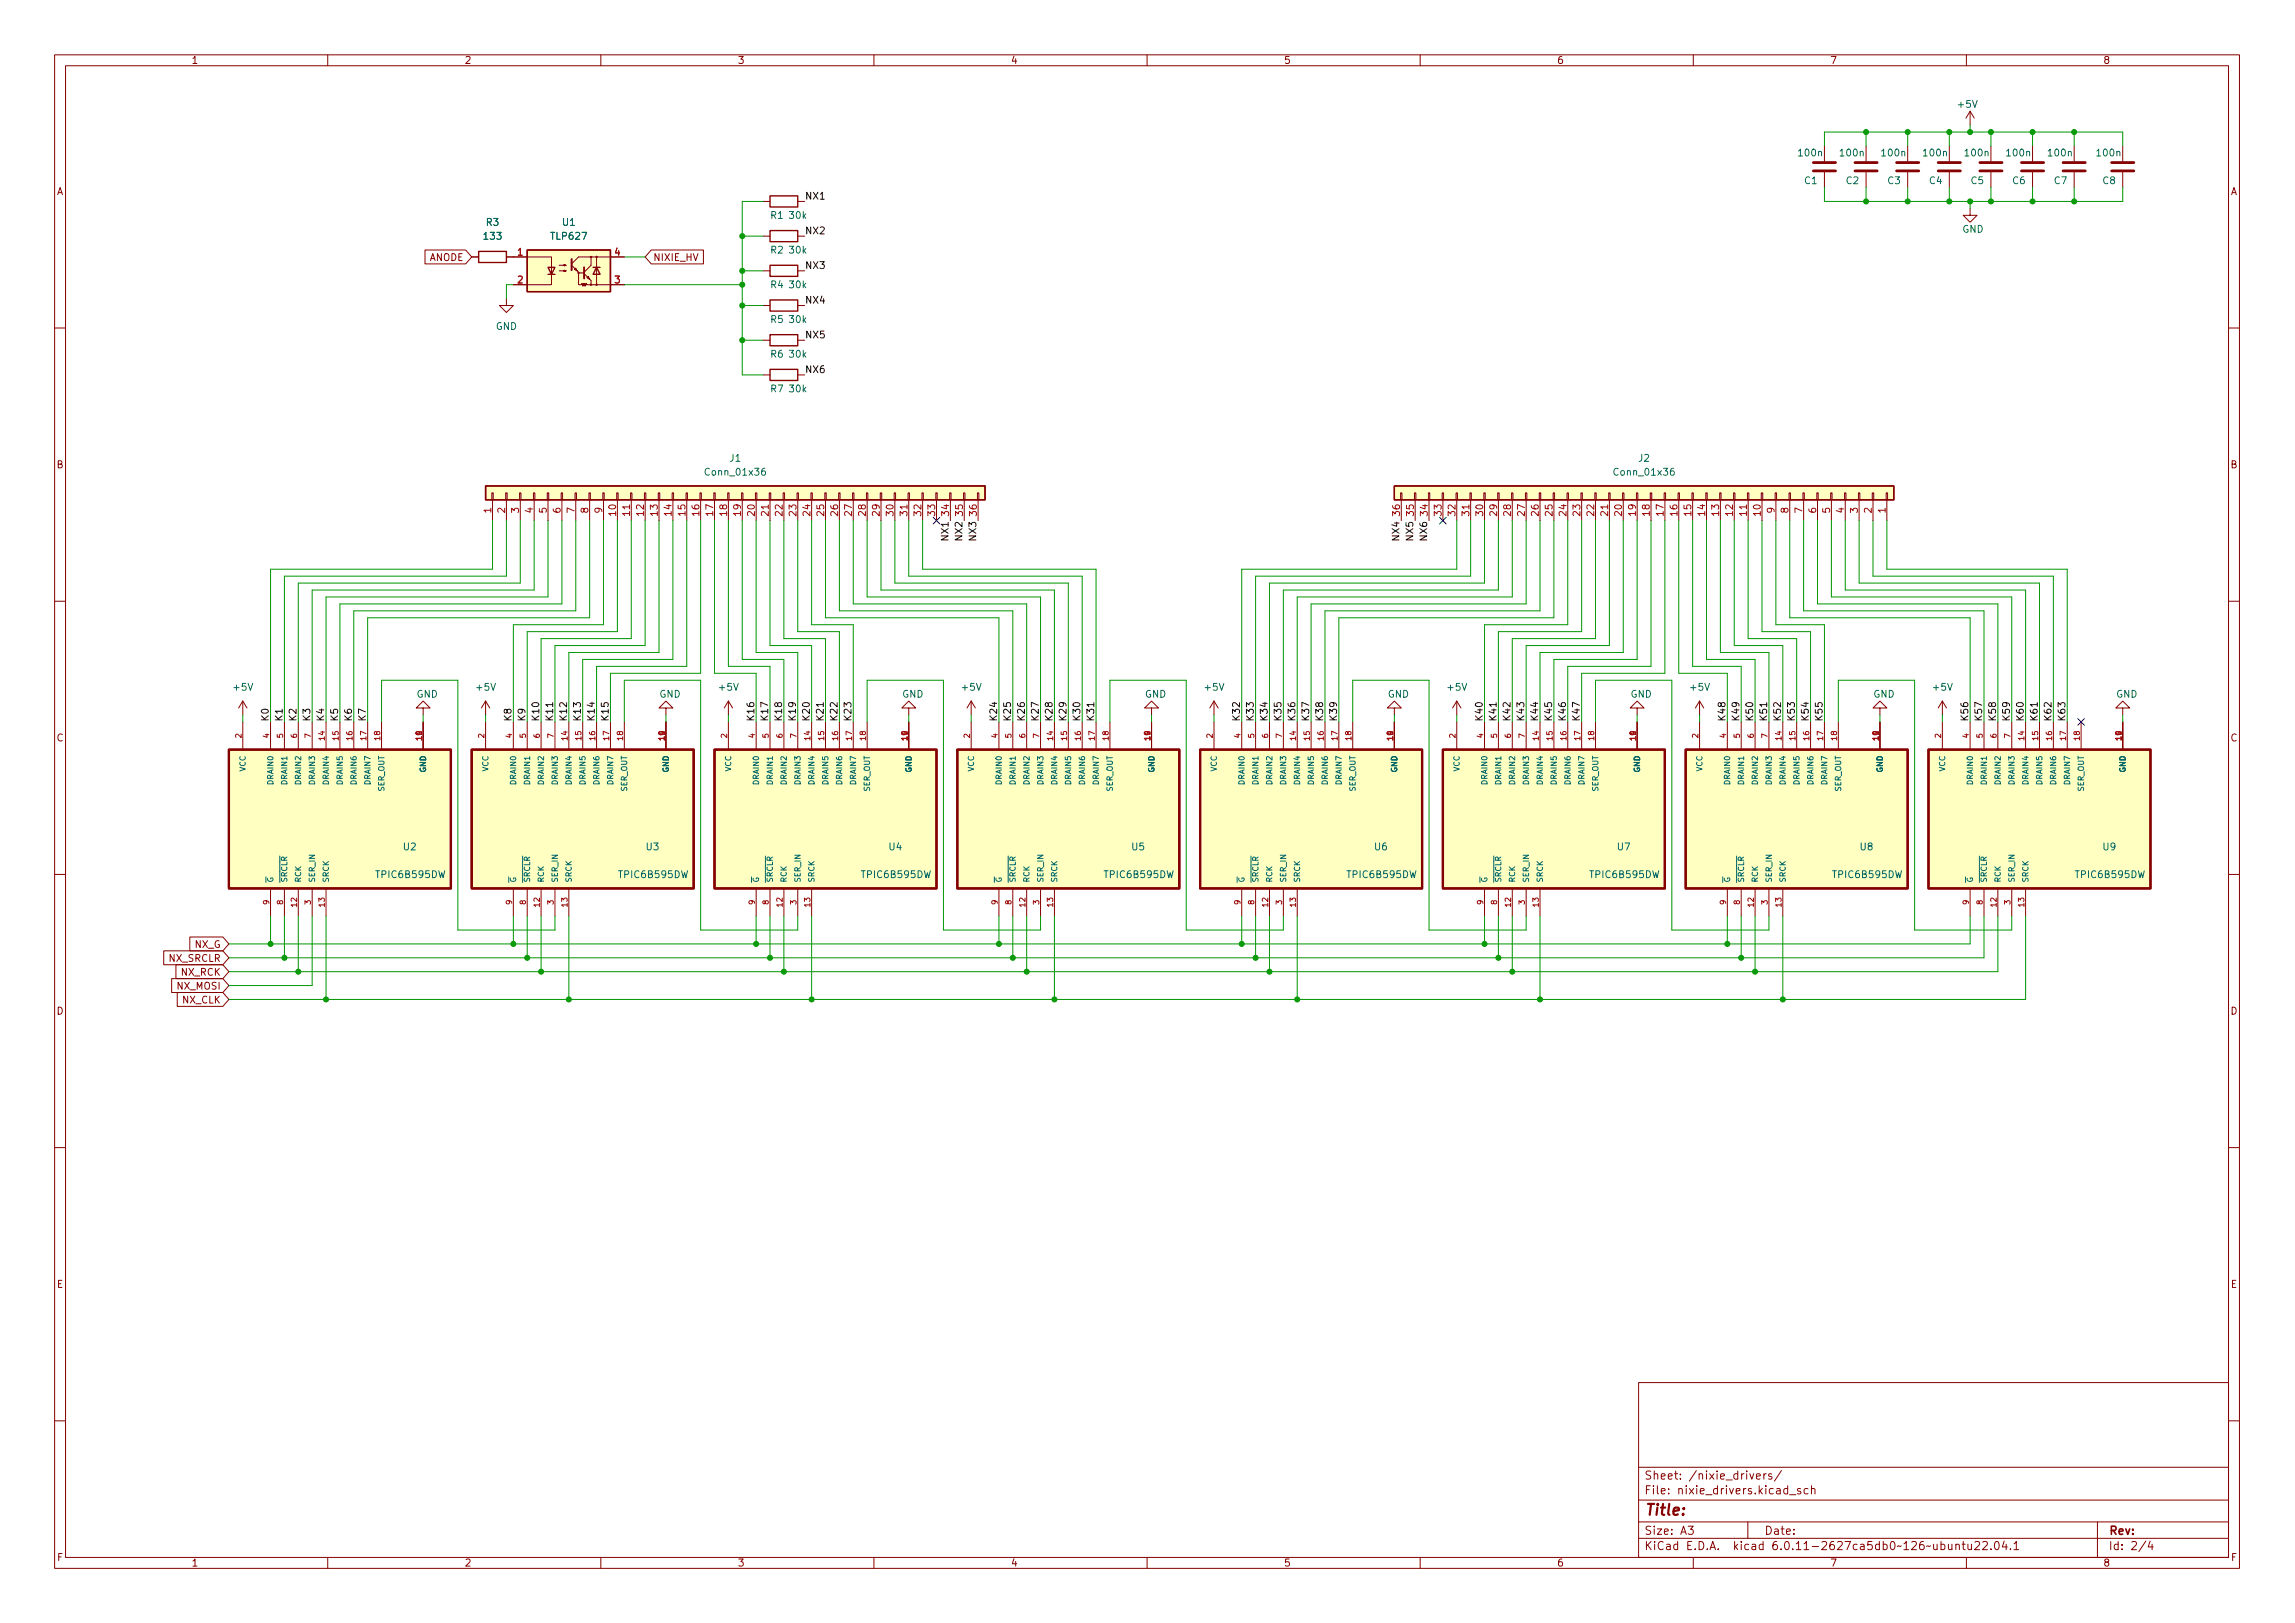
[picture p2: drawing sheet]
<svg xmlns="http://www.w3.org/2000/svg" width="420mm" height="297mm" viewBox="0 0 420 297" stroke-linecap="round" stroke-linejoin="round" font-family="sans-serif">
<defs><g id="words">
<text font-size="2.8" fill="#840000" x="301" y="277.9">Title:</text>
<g font-size="2.1" fill="#840000">
<text x="301" y="273.9">File:</text>
<text x="301" y="271.2">Sheet:</text>
<text x="307.4" y="273.9">nixie_drivers.kicad_sch</text>
<text x="309.2" y="271.2">/nixie_drivers/</text>
<text x="301" y="281.3">Size:</text>
<text x="307.6" y="281.3">A3</text>
<text x="323" y="281.3">Date:</text>
<text x="386" y="281.3">Rev:</text>
<text x="301" y="284.1">KiCad</text>
<text x="308.7" y="284.1">E.D.A.</text>
<text x="317.6" y="284.1">kicad</text>
<text x="324.8" y="284.1">6.0.11-2627ca5db0~126~ubuntu22.04.1</text>
<text x="386" y="284.1">Id:</text>
<text x="390.1" y="284.1">2/4</text>
</g>
<g font-size="1.8" fill="#840000">
<text x="35" y="12.1">1</text>
<text x="85" y="12.1">2</text>
<text x="135" y="12.1">3</text>
<text x="185" y="12.1">4</text>
<text x="235" y="12.1">5</text>
<text x="285" y="12.1">6</text>
<text x="335" y="12.1">7</text>
<text x="385" y="12.1">8</text>
<text x="10.4" y="36.1">A</text>
<text x="408.4" y="36.1">A</text>
<text x="78.6" y="48.1">ANODE</text>
<text x="119.5" y="48.1">NIXIE_HV</text>
<text x="10.3" y="86.1">B</text>
<text x="408.3" y="86.1">B</text>
<text x="10.3" y="136.1">C</text>
<text x="408.3" y="136.1">C</text>
<text x="35.6" y="173.9">NX_G</text>
<text x="30.8" y="176.4">NX_SRCLR</text>
<text x="33" y="178.9">NX_RCK</text>
<text x="32.2" y="181.5">NX_MOSI</text>
<text x="33.3" y="184">NX_CLK</text>
<text x="10.3" y="186.1">D</text>
<text x="408.3" y="186.1">D</text>
<text x="10.3" y="236.1">E</text>
<text x="408.3" y="236.1">E</text>
<text x="10.4" y="286.1">F</text>
<text x="35" y="287.1">1</text>
<text x="85" y="287.1">2</text>
<text x="135" y="287.1">3</text>
<text x="185" y="287.1">4</text>
<text x="235" y="287.1">5</text>
<text x="285" y="287.1">6</text>
<text x="335" y="287.1">7</text>
<text x="385" y="287.1">8</text>
<text x="408.4" y="286.1">F</text>
</g>
<g font-size="1.8" fill="#006464">
<text x="358.1" y="20.1">+5V</text>
<text x="328.9" y="29">100n</text>
<text x="336.6" y="29">100n</text>
<text x="344.2" y="29">100n</text>
<text x="351.8" y="29">100n</text>
<text x="359.4" y="29">100n</text>
<text x="367" y="29">100n</text>
<text x="374.7" y="29">100n</text>
<text x="383.5" y="29">100n</text>
<text x="330.2" y="34.1">C1</text>
<text x="337.8" y="34.1">C2</text>
<text x="345.4" y="34.1">C3</text>
<text x="353.1" y="34.1">C4</text>
<text x="360.7" y="34.1">C5</text>
<text x="368.3" y="34.1">C6</text>
<text x="375.9" y="34.1">C7</text>
<text x="384.8" y="34.1">C8</text>
<text x="88.9" y="41.7">R3</text>
<text x="102.8" y="41.7">U1</text>
<text x="140.9" y="40.4">R1</text>
<text x="144.3" y="40.4">30k</text>
<text x="88.3" y="44.2">133</text>
<text x="100.6" y="44.2">TLP627</text>
<text x="140.9" y="46.8">R2</text>
<text x="144.3" y="46.8">30k</text>
<text x="359.2" y="43">GND</text>
<text x="140.9" y="53.1">R4</text>
<text x="144.3" y="53.1">30k</text>
<text x="140.9" y="59.5">R5</text>
<text x="144.3" y="59.5">30k</text>
<text x="90.7" y="60.7">GND</text>
<text x="140.9" y="65.8">R6</text>
<text x="144.3" y="65.8">30k</text>
<text x="140.9" y="72.2">R7</text>
<text x="144.3" y="72.2">30k</text>
<text x="128.8" y="87.4">Conn_01x36</text>
<text x="133.5" y="84.9">J1</text>
<text x="295.1" y="87.4">Conn_01x36</text>
<text x="299.8" y="84.9">J2</text>
<text x="42.4" y="126.8">+5V</text>
<text x="76.2" y="128.1">GND</text>
<text x="86.9" y="126.8">+5V</text>
<text x="120.7" y="128.1">GND</text>
<text x="131.3" y="126.8">+5V</text>
<text x="165.1" y="128.1">GND</text>
<text x="175.8" y="126.8">+5V</text>
<text x="209.6" y="128.1">GND</text>
<text x="220.2" y="126.8">+5V</text>
<text x="254" y="128.1">GND</text>
<text x="264.7" y="126.8">+5V</text>
<text x="298.5" y="128.1">GND</text>
<text x="309.1" y="126.8">+5V</text>
<text x="342.9" y="128.1">GND</text>
<text x="353.6" y="126.8">+5V</text>
<text x="387.4" y="128.1">GND</text>
<text x="73.7" y="156">U2</text>
<text x="118.1" y="156">U3</text>
<text x="162.6" y="156">U4</text>
<text x="207" y="156">U5</text>
<text x="251.5" y="156">U6</text>
<text x="295.9" y="156">U7</text>
<text x="340.4" y="156">U8</text>
<text x="384.8" y="156">U9</text>
<text x="68.6" y="161.1">TPIC6B595DW</text>
<text x="113" y="161.1">TPIC6B595DW</text>
<text x="157.5" y="161.1">TPIC6B595DW</text>
<text x="201.9" y="161.1">TPIC6B595DW</text>
<text x="246.4" y="161.1">TPIC6B595DW</text>
<text x="290.8" y="161.1">TPIC6B595DW</text>
<text x="335.3" y="161.1">TPIC6B595DW</text>
<text x="379.7" y="161.1">TPIC6B595DW</text>
</g>
<g font-size="1.8" fill="#0f0f0f">
<text x="147.3" y="36.5">NX1</text>
<text x="147.3" y="42.9">NX2</text>
<text x="147.3" y="49.2">NX3</text>
<text x="147.3" y="55.6">NX4</text>
<text x="147.3" y="61.9">NX5</text>
<text x="147.3" y="68.3">NX6</text>
<text x="173.6" y="99.2" transform="rotate(-90 173.6 99.2)">NX1</text>
<text x="176.2" y="99.2" transform="rotate(-90 176.2 99.2)">NX2</text>
<text x="178.7" y="99.2" transform="rotate(-90 178.7 99.2)">NX3</text>
<text x="256.2" y="99.2" transform="rotate(-90 256.2 99.2)">NX4</text>
<text x="258.7" y="99.2" transform="rotate(-90 258.7 99.2)">NX5</text>
<text x="261.3" y="99.2" transform="rotate(-90 261.3 99.2)">NX6</text>
<text x="49.2" y="132.1" transform="rotate(-90 49.2 132.1)">K0</text>
<text x="51.7" y="132.1" transform="rotate(-90 51.7 132.1)">K1</text>
<text x="54.3" y="132.1" transform="rotate(-90 54.3 132.1)">K2</text>
<text x="56.8" y="132.1" transform="rotate(-90 56.8 132.1)">K3</text>
<text x="59.3" y="132.1" transform="rotate(-90 59.3 132.1)">K4</text>
<text x="61.9" y="132.1" transform="rotate(-90 61.9 132.1)">K5</text>
<text x="64.4" y="132.1" transform="rotate(-90 64.4 132.1)">K6</text>
<text x="67" y="132.1" transform="rotate(-90 67 132.1)">K7</text>
<text x="93.6" y="132.1" transform="rotate(-90 93.6 132.1)">K8</text>
<text x="96.2" y="132.1" transform="rotate(-90 96.2 132.1)">K9</text>
<text x="98.7" y="132.1" transform="rotate(-90 98.7 132.1)">K10</text>
<text x="101.3" y="132.1" transform="rotate(-90 101.3 132.1)">K11</text>
<text x="103.8" y="132.1" transform="rotate(-90 103.8 132.1)">K12</text>
<text x="106.3" y="132.1" transform="rotate(-90 106.3 132.1)">K13</text>
<text x="108.9" y="132.1" transform="rotate(-90 108.9 132.1)">K14</text>
<text x="111.4" y="132.1" transform="rotate(-90 111.4 132.1)">K15</text>
<text x="138.1" y="132.1" transform="rotate(-90 138.1 132.1)">K16</text>
<text x="140.6" y="132.1" transform="rotate(-90 140.6 132.1)">K17</text>
<text x="143.2" y="132.1" transform="rotate(-90 143.2 132.1)">K18</text>
<text x="145.7" y="132.1" transform="rotate(-90 145.7 132.1)">K19</text>
<text x="148.2" y="132.1" transform="rotate(-90 148.2 132.1)">K20</text>
<text x="150.8" y="132.1" transform="rotate(-90 150.8 132.1)">K21</text>
<text x="153.3" y="132.1" transform="rotate(-90 153.3 132.1)">K22</text>
<text x="155.9" y="132.1" transform="rotate(-90 155.9 132.1)">K23</text>
<text x="182.5" y="132.1" transform="rotate(-90 182.5 132.1)">K24</text>
<text x="185.1" y="132.1" transform="rotate(-90 185.1 132.1)">K25</text>
<text x="187.6" y="132.1" transform="rotate(-90 187.6 132.1)">K26</text>
<text x="190.2" y="132.1" transform="rotate(-90 190.2 132.1)">K27</text>
<text x="192.7" y="132.1" transform="rotate(-90 192.7 132.1)">K28</text>
<text x="195.2" y="132.1" transform="rotate(-90 195.2 132.1)">K29</text>
<text x="197.8" y="132.1" transform="rotate(-90 197.8 132.1)">K30</text>
<text x="200.3" y="132.1" transform="rotate(-90 200.3 132.1)">K31</text>
<text x="227" y="132.1" transform="rotate(-90 227 132.1)">K32</text>
<text x="229.5" y="132.1" transform="rotate(-90 229.5 132.1)">K33</text>
<text x="232.1" y="132.1" transform="rotate(-90 232.1 132.1)">K34</text>
<text x="234.6" y="132.1" transform="rotate(-90 234.6 132.1)">K35</text>
<text x="237.1" y="132.1" transform="rotate(-90 237.1 132.1)">K36</text>
<text x="239.7" y="132.1" transform="rotate(-90 239.7 132.1)">K37</text>
<text x="242.2" y="132.1" transform="rotate(-90 242.2 132.1)">K38</text>
<text x="244.8" y="132.1" transform="rotate(-90 244.8 132.1)">K39</text>
<text x="271.4" y="132.1" transform="rotate(-90 271.4 132.1)">K40</text>
<text x="274" y="132.1" transform="rotate(-90 274 132.1)">K41</text>
<text x="276.5" y="132.1" transform="rotate(-90 276.5 132.1)">K42</text>
<text x="279" y="132.1" transform="rotate(-90 279 132.1)">K43</text>
<text x="281.6" y="132.1" transform="rotate(-90 281.6 132.1)">K44</text>
<text x="284.1" y="132.1" transform="rotate(-90 284.1 132.1)">K45</text>
<text x="286.7" y="132.1" transform="rotate(-90 286.7 132.1)">K46</text>
<text x="289.2" y="132.1" transform="rotate(-90 289.2 132.1)">K47</text>
<text x="315.9" y="132.1" transform="rotate(-90 315.9 132.1)">K48</text>
<text x="318.4" y="132.1" transform="rotate(-90 318.4 132.1)">K49</text>
<text x="321" y="132.1" transform="rotate(-90 321 132.1)">K50</text>
<text x="323.5" y="132.1" transform="rotate(-90 323.5 132.1)">K51</text>
<text x="326" y="132.1" transform="rotate(-90 326 132.1)">K52</text>
<text x="328.6" y="132.1" transform="rotate(-90 328.6 132.1)">K53</text>
<text x="331.1" y="132.1" transform="rotate(-90 331.1 132.1)">K54</text>
<text x="333.7" y="132.1" transform="rotate(-90 333.7 132.1)">K55</text>
<text x="360.3" y="132.1" transform="rotate(-90 360.3 132.1)">K56</text>
<text x="362.9" y="132.1" transform="rotate(-90 362.9 132.1)">K57</text>
<text x="365.4" y="132.1" transform="rotate(-90 365.4 132.1)">K58</text>
<text x="367.9" y="132.1" transform="rotate(-90 367.9 132.1)">K59</text>
<text x="370.5" y="132.1" transform="rotate(-90 370.5 132.1)">K60</text>
<text x="373" y="132.1" transform="rotate(-90 373 132.1)">K61</text>
<text x="375.6" y="132.1" transform="rotate(-90 375.6 132.1)">K62</text>
<text x="378.1" y="132.1" transform="rotate(-90 378.1 132.1)">K63</text>
</g>
<g font-size="1.8" fill="#a90000">
<text x="94.6" y="46.8">1</text>
<text x="112.3" y="46.8">4</text>
<text x="94.6" y="51.9">2</text>
<text x="112.3" y="51.9">3</text>
<text x="89.9" y="94.1" transform="rotate(-90 89.9 94.1)">1</text>
<text x="92.5" y="94.1" transform="rotate(-90 92.5 94.1)">2</text>
<text x="95" y="94.1" transform="rotate(-90 95 94.1)">3</text>
<text x="97.5" y="94.1" transform="rotate(-90 97.5 94.1)">4</text>
<text x="100.1" y="94.1" transform="rotate(-90 100.1 94.1)">5</text>
<text x="102.6" y="94.1" transform="rotate(-90 102.6 94.1)">6</text>
<text x="105.2" y="94.1" transform="rotate(-90 105.2 94.1)">7</text>
<text x="107.7" y="94.1" transform="rotate(-90 107.7 94.1)">8</text>
<text x="110.2" y="94.1" transform="rotate(-90 110.2 94.1)">9</text>
<text x="112.8" y="94.7" transform="rotate(-90 112.8 94.7)">10</text>
<text x="115.3" y="94.7" transform="rotate(-90 115.3 94.7)">11</text>
<text x="117.9" y="94.7" transform="rotate(-90 117.9 94.7)">12</text>
<text x="120.4" y="94.7" transform="rotate(-90 120.4 94.7)">13</text>
<text x="122.9" y="94.7" transform="rotate(-90 122.9 94.7)">14</text>
<text x="125.5" y="94.7" transform="rotate(-90 125.5 94.7)">15</text>
<text x="128" y="94.7" transform="rotate(-90 128 94.7)">16</text>
<text x="130.6" y="94.7" transform="rotate(-90 130.6 94.7)">17</text>
<text x="133.1" y="94.7" transform="rotate(-90 133.1 94.7)">18</text>
<text x="135.6" y="94.7" transform="rotate(-90 135.6 94.7)">19</text>
<text x="138.2" y="94.7" transform="rotate(-90 138.2 94.7)">20</text>
<text x="140.7" y="94.7" transform="rotate(-90 140.7 94.7)">21</text>
<text x="143.3" y="94.7" transform="rotate(-90 143.3 94.7)">22</text>
<text x="145.8" y="94.7" transform="rotate(-90 145.8 94.7)">23</text>
<text x="148.3" y="94.7" transform="rotate(-90 148.3 94.7)">24</text>
<text x="150.9" y="94.7" transform="rotate(-90 150.9 94.7)">25</text>
<text x="153.4" y="94.7" transform="rotate(-90 153.4 94.7)">26</text>
<text x="156" y="94.7" transform="rotate(-90 156 94.7)">27</text>
<text x="158.5" y="94.7" transform="rotate(-90 158.5 94.7)">28</text>
<text x="161" y="94.7" transform="rotate(-90 161 94.7)">29</text>
<text x="163.6" y="94.7" transform="rotate(-90 163.6 94.7)">30</text>
<text x="166.1" y="94.7" transform="rotate(-90 166.1 94.7)">31</text>
<text x="168.7" y="94.7" transform="rotate(-90 168.7 94.7)">32</text>
<text x="171.2" y="94.7" transform="rotate(-90 171.2 94.7)">33</text>
<text x="173.7" y="94.7" transform="rotate(-90 173.7 94.7)">34</text>
<text x="176.3" y="94.7" transform="rotate(-90 176.3 94.7)">35</text>
<text x="178.8" y="94.7" transform="rotate(-90 178.8 94.7)">36</text>
<text x="256.3" y="94.7" transform="rotate(-90 256.3 94.7)">36</text>
<text x="258.8" y="94.7" transform="rotate(-90 258.8 94.7)">35</text>
<text x="261.4" y="94.7" transform="rotate(-90 261.4 94.7)">34</text>
<text x="263.9" y="94.7" transform="rotate(-90 263.9 94.7)">33</text>
<text x="266.4" y="94.7" transform="rotate(-90 266.4 94.7)">32</text>
<text x="269" y="94.7" transform="rotate(-90 269 94.7)">31</text>
<text x="271.5" y="94.7" transform="rotate(-90 271.5 94.7)">30</text>
<text x="274.1" y="94.7" transform="rotate(-90 274.1 94.7)">29</text>
<text x="276.6" y="94.7" transform="rotate(-90 276.6 94.7)">28</text>
<text x="279.1" y="94.7" transform="rotate(-90 279.1 94.7)">27</text>
<text x="281.7" y="94.7" transform="rotate(-90 281.7 94.7)">26</text>
<text x="284.2" y="94.7" transform="rotate(-90 284.2 94.7)">25</text>
<text x="286.8" y="94.7" transform="rotate(-90 286.8 94.7)">24</text>
<text x="289.3" y="94.7" transform="rotate(-90 289.3 94.7)">23</text>
<text x="291.8" y="94.7" transform="rotate(-90 291.8 94.7)">22</text>
<text x="294.4" y="94.7" transform="rotate(-90 294.4 94.7)">21</text>
<text x="296.9" y="94.7" transform="rotate(-90 296.9 94.7)">20</text>
<text x="299.5" y="94.7" transform="rotate(-90 299.5 94.7)">19</text>
<text x="302" y="94.7" transform="rotate(-90 302 94.7)">18</text>
<text x="304.5" y="94.7" transform="rotate(-90 304.5 94.7)">17</text>
<text x="307.1" y="94.7" transform="rotate(-90 307.1 94.7)">16</text>
<text x="309.6" y="94.7" transform="rotate(-90 309.6 94.7)">15</text>
<text x="312.2" y="94.7" transform="rotate(-90 312.2 94.7)">14</text>
<text x="314.7" y="94.7" transform="rotate(-90 314.7 94.7)">13</text>
<text x="317.2" y="94.7" transform="rotate(-90 317.2 94.7)">12</text>
<text x="319.8" y="94.7" transform="rotate(-90 319.8 94.7)">11</text>
<text x="322.3" y="94.7" transform="rotate(-90 322.3 94.7)">10</text>
<text x="324.9" y="94.1" transform="rotate(-90 324.9 94.1)">9</text>
<text x="327.4" y="94.1" transform="rotate(-90 327.4 94.1)">8</text>
<text x="329.9" y="94.1" transform="rotate(-90 329.9 94.1)">7</text>
<text x="332.5" y="94.1" transform="rotate(-90 332.5 94.1)">6</text>
<text x="335" y="94.1" transform="rotate(-90 335 94.1)">5</text>
<text x="337.6" y="94.1" transform="rotate(-90 337.6 94.1)">4</text>
<text x="340.1" y="94.1" transform="rotate(-90 340.1 94.1)">3</text>
<text x="342.6" y="94.1" transform="rotate(-90 342.6 94.1)">2</text>
<text x="345.2" y="94.1" transform="rotate(-90 345.2 94.1)">1</text>
</g>
<g font-size="1.4" fill="#a90000">
<text x="44.2" y="135.2" transform="rotate(-90 44.2 135.2)">2</text>
<text x="49.3" y="135.2" transform="rotate(-90 49.3 135.2)">4</text>
<text x="51.8" y="135.2" transform="rotate(-90 51.8 135.2)">5</text>
<text x="54.4" y="135.2" transform="rotate(-90 54.4 135.2)">6</text>
<text x="56.9" y="135.2" transform="rotate(-90 56.9 135.2)">7</text>
<text x="59.4" y="135.7" transform="rotate(-90 59.4 135.7)">14</text>
<text x="62" y="135.7" transform="rotate(-90 62 135.7)">15</text>
<text x="64.5" y="135.7" transform="rotate(-90 64.5 135.7)">16</text>
<text x="67.1" y="135.7" transform="rotate(-90 67.1 135.7)">17</text>
<text x="69.6" y="135.7" transform="rotate(-90 69.6 135.7)">18</text>
<text x="77.2" y="135.7" transform="rotate(-90 77.2 135.7)">19</text>
<text x="77.2" y="134.9" transform="rotate(-90 77.2 134.9)">1</text>
<text x="88.6" y="135.2" transform="rotate(-90 88.6 135.2)">2</text>
<text x="93.7" y="135.2" transform="rotate(-90 93.7 135.2)">4</text>
<text x="96.3" y="135.2" transform="rotate(-90 96.3 135.2)">5</text>
<text x="98.8" y="135.2" transform="rotate(-90 98.8 135.2)">6</text>
<text x="101.3" y="135.2" transform="rotate(-90 101.3 135.2)">7</text>
<text x="103.9" y="135.7" transform="rotate(-90 103.9 135.7)">14</text>
<text x="106.4" y="135.7" transform="rotate(-90 106.4 135.7)">15</text>
<text x="109" y="135.7" transform="rotate(-90 109 135.7)">16</text>
<text x="111.5" y="135.7" transform="rotate(-90 111.5 135.7)">17</text>
<text x="114" y="135.7" transform="rotate(-90 114 135.7)">18</text>
<text x="121.7" y="135.7" transform="rotate(-90 121.7 135.7)">19</text>
<text x="121.7" y="134.9" transform="rotate(-90 121.7 134.9)">1</text>
<text x="133.1" y="135.2" transform="rotate(-90 133.1 135.2)">2</text>
<text x="138.2" y="135.2" transform="rotate(-90 138.2 135.2)">4</text>
<text x="140.7" y="135.2" transform="rotate(-90 140.7 135.2)">5</text>
<text x="143.3" y="135.2" transform="rotate(-90 143.3 135.2)">6</text>
<text x="145.8" y="135.2" transform="rotate(-90 145.8 135.2)">7</text>
<text x="148.3" y="135.7" transform="rotate(-90 148.3 135.7)">14</text>
<text x="150.9" y="135.7" transform="rotate(-90 150.9 135.7)">15</text>
<text x="153.4" y="135.7" transform="rotate(-90 153.4 135.7)">16</text>
<text x="156" y="135.7" transform="rotate(-90 156 135.7)">17</text>
<text x="158.5" y="135.7" transform="rotate(-90 158.5 135.7)">18</text>
<text x="166.1" y="135.7" transform="rotate(-90 166.1 135.7)">19</text>
<text x="166.1" y="134.9" transform="rotate(-90 166.1 134.9)">1</text>
<text x="177.5" y="135.2" transform="rotate(-90 177.5 135.2)">2</text>
<text x="182.6" y="135.2" transform="rotate(-90 182.6 135.2)">4</text>
<text x="185.2" y="135.2" transform="rotate(-90 185.2 135.2)">5</text>
<text x="187.7" y="135.2" transform="rotate(-90 187.7 135.2)">6</text>
<text x="190.2" y="135.2" transform="rotate(-90 190.2 135.2)">7</text>
<text x="192.8" y="135.7" transform="rotate(-90 192.8 135.7)">14</text>
<text x="195.3" y="135.7" transform="rotate(-90 195.3 135.7)">15</text>
<text x="197.9" y="135.7" transform="rotate(-90 197.9 135.7)">16</text>
<text x="200.4" y="135.7" transform="rotate(-90 200.4 135.7)">17</text>
<text x="202.9" y="135.7" transform="rotate(-90 202.9 135.7)">18</text>
<text x="210.6" y="135.7" transform="rotate(-90 210.6 135.7)">19</text>
<text x="210.6" y="134.9" transform="rotate(-90 210.6 134.9)">1</text>
<text x="222" y="135.2" transform="rotate(-90 222 135.2)">2</text>
<text x="227.1" y="135.2" transform="rotate(-90 227.1 135.2)">4</text>
<text x="229.6" y="135.2" transform="rotate(-90 229.6 135.2)">5</text>
<text x="232.2" y="135.2" transform="rotate(-90 232.2 135.2)">6</text>
<text x="234.7" y="135.2" transform="rotate(-90 234.7 135.2)">7</text>
<text x="237.2" y="135.7" transform="rotate(-90 237.2 135.7)">14</text>
<text x="239.8" y="135.7" transform="rotate(-90 239.8 135.7)">15</text>
<text x="242.3" y="135.7" transform="rotate(-90 242.3 135.7)">16</text>
<text x="244.9" y="135.7" transform="rotate(-90 244.9 135.7)">17</text>
<text x="247.4" y="135.7" transform="rotate(-90 247.4 135.7)">18</text>
<text x="255" y="135.7" transform="rotate(-90 255 135.7)">19</text>
<text x="255" y="134.9" transform="rotate(-90 255 134.9)">1</text>
<text x="266.4" y="135.2" transform="rotate(-90 266.4 135.2)">2</text>
<text x="271.5" y="135.2" transform="rotate(-90 271.5 135.2)">4</text>
<text x="274.1" y="135.2" transform="rotate(-90 274.1 135.2)">5</text>
<text x="276.6" y="135.2" transform="rotate(-90 276.6 135.2)">6</text>
<text x="279.1" y="135.2" transform="rotate(-90 279.1 135.2)">7</text>
<text x="281.7" y="135.7" transform="rotate(-90 281.7 135.7)">14</text>
<text x="284.2" y="135.7" transform="rotate(-90 284.2 135.7)">15</text>
<text x="286.8" y="135.7" transform="rotate(-90 286.8 135.7)">16</text>
<text x="289.3" y="135.7" transform="rotate(-90 289.3 135.7)">17</text>
<text x="291.8" y="135.7" transform="rotate(-90 291.8 135.7)">18</text>
<text x="299.5" y="135.7" transform="rotate(-90 299.5 135.7)">19</text>
<text x="299.5" y="134.9" transform="rotate(-90 299.5 134.9)">1</text>
<text x="310.9" y="135.2" transform="rotate(-90 310.9 135.2)">2</text>
<text x="316" y="135.2" transform="rotate(-90 316 135.2)">4</text>
<text x="318.5" y="135.2" transform="rotate(-90 318.5 135.2)">5</text>
<text x="321.1" y="135.2" transform="rotate(-90 321.1 135.2)">6</text>
<text x="323.6" y="135.2" transform="rotate(-90 323.6 135.2)">7</text>
<text x="326.1" y="135.7" transform="rotate(-90 326.1 135.7)">14</text>
<text x="328.7" y="135.7" transform="rotate(-90 328.7 135.7)">15</text>
<text x="331.2" y="135.7" transform="rotate(-90 331.2 135.7)">16</text>
<text x="333.8" y="135.7" transform="rotate(-90 333.8 135.7)">17</text>
<text x="336.3" y="135.7" transform="rotate(-90 336.3 135.7)">18</text>
<text x="343.9" y="135.7" transform="rotate(-90 343.9 135.7)">19</text>
<text x="343.9" y="134.9" transform="rotate(-90 343.9 134.9)">1</text>
<text x="355.3" y="135.2" transform="rotate(-90 355.3 135.2)">2</text>
<text x="360.4" y="135.2" transform="rotate(-90 360.4 135.2)">4</text>
<text x="363" y="135.2" transform="rotate(-90 363 135.2)">5</text>
<text x="365.5" y="135.2" transform="rotate(-90 365.5 135.2)">6</text>
<text x="368" y="135.2" transform="rotate(-90 368 135.2)">7</text>
<text x="370.6" y="135.7" transform="rotate(-90 370.6 135.7)">14</text>
<text x="373.1" y="135.7" transform="rotate(-90 373.1 135.7)">15</text>
<text x="375.7" y="135.7" transform="rotate(-90 375.7 135.7)">16</text>
<text x="378.2" y="135.7" transform="rotate(-90 378.2 135.7)">17</text>
<text x="380.7" y="135.7" transform="rotate(-90 380.7 135.7)">18</text>
<text x="388.4" y="135.7" transform="rotate(-90 388.4 135.7)">19</text>
<text x="388.4" y="134.9" transform="rotate(-90 388.4 134.9)">1</text>
<text x="49.3" y="165.7" transform="rotate(-90 49.3 165.7)">9</text>
<text x="51.8" y="165.7" transform="rotate(-90 51.8 165.7)">8</text>
<text x="54.4" y="166.2" transform="rotate(-90 54.4 166.2)">12</text>
<text x="56.9" y="165.7" transform="rotate(-90 56.9 165.7)">3</text>
<text x="59.4" y="166.2" transform="rotate(-90 59.4 166.2)">13</text>
<text x="93.7" y="165.7" transform="rotate(-90 93.7 165.7)">9</text>
<text x="96.3" y="165.7" transform="rotate(-90 96.3 165.7)">8</text>
<text x="98.8" y="166.2" transform="rotate(-90 98.8 166.2)">12</text>
<text x="101.3" y="165.7" transform="rotate(-90 101.3 165.7)">3</text>
<text x="103.9" y="166.2" transform="rotate(-90 103.9 166.2)">13</text>
<text x="138.2" y="165.7" transform="rotate(-90 138.2 165.7)">9</text>
<text x="140.7" y="165.7" transform="rotate(-90 140.7 165.7)">8</text>
<text x="143.3" y="166.2" transform="rotate(-90 143.3 166.2)">12</text>
<text x="145.8" y="165.7" transform="rotate(-90 145.8 165.7)">3</text>
<text x="148.3" y="166.2" transform="rotate(-90 148.3 166.2)">13</text>
<text x="182.6" y="165.7" transform="rotate(-90 182.6 165.7)">9</text>
<text x="185.2" y="165.7" transform="rotate(-90 185.2 165.7)">8</text>
<text x="187.7" y="166.2" transform="rotate(-90 187.7 166.2)">12</text>
<text x="190.2" y="165.7" transform="rotate(-90 190.2 165.7)">3</text>
<text x="192.8" y="166.2" transform="rotate(-90 192.8 166.2)">13</text>
<text x="227.1" y="165.7" transform="rotate(-90 227.1 165.7)">9</text>
<text x="229.6" y="165.7" transform="rotate(-90 229.6 165.7)">8</text>
<text x="232.2" y="166.2" transform="rotate(-90 232.2 166.2)">12</text>
<text x="234.7" y="165.7" transform="rotate(-90 234.7 165.7)">3</text>
<text x="237.2" y="166.2" transform="rotate(-90 237.2 166.2)">13</text>
<text x="271.5" y="165.7" transform="rotate(-90 271.5 165.7)">9</text>
<text x="274.1" y="165.7" transform="rotate(-90 274.1 165.7)">8</text>
<text x="276.6" y="166.2" transform="rotate(-90 276.6 166.2)">12</text>
<text x="279.1" y="165.7" transform="rotate(-90 279.1 165.7)">3</text>
<text x="281.7" y="166.2" transform="rotate(-90 281.7 166.2)">13</text>
<text x="316" y="165.7" transform="rotate(-90 316 165.7)">9</text>
<text x="318.5" y="165.7" transform="rotate(-90 318.5 165.7)">8</text>
<text x="321.1" y="166.2" transform="rotate(-90 321.1 166.2)">12</text>
<text x="323.6" y="165.7" transform="rotate(-90 323.6 165.7)">3</text>
<text x="326.1" y="166.2" transform="rotate(-90 326.1 166.2)">13</text>
<text x="360.4" y="165.7" transform="rotate(-90 360.4 165.7)">9</text>
<text x="363" y="165.7" transform="rotate(-90 363 165.7)">8</text>
<text x="365.5" y="166.2" transform="rotate(-90 365.5 166.2)">12</text>
<text x="368" y="165.7" transform="rotate(-90 368 165.7)">3</text>
<text x="370.6" y="166.2" transform="rotate(-90 370.6 166.2)">13</text>
</g>
<g font-size="1.4" fill="#006464">
<text x="45.3" y="141.3" transform="rotate(-90 45.3 141.3)">VCC</text>
<text x="50.3" y="143.8" transform="rotate(-90 50.3 143.8)">DRAIN0</text>
<text x="52.9" y="143.8" transform="rotate(-90 52.9 143.8)">DRAIN1</text>
<text x="55.4" y="143.8" transform="rotate(-90 55.4 143.8)">DRAIN2</text>
<text x="58" y="143.8" transform="rotate(-90 58 143.8)">DRAIN3</text>
<text x="60.5" y="143.8" transform="rotate(-90 60.5 143.8)">DRAIN4</text>
<text x="63" y="143.8" transform="rotate(-90 63 143.8)">DRAIN5</text>
<text x="65.6" y="143.8" transform="rotate(-90 65.6 143.8)">DRAIN6</text>
<text x="68.1" y="143.8" transform="rotate(-90 68.1 143.8)">DRAIN7</text>
<text x="78.3" y="141.5" transform="rotate(-90 78.3 141.5)">GND</text>
<text x="89.7" y="141.3" transform="rotate(-90 89.7 141.3)">VCC</text>
<text x="94.8" y="143.8" transform="rotate(-90 94.8 143.8)">DRAIN0</text>
<text x="97.3" y="143.8" transform="rotate(-90 97.3 143.8)">DRAIN1</text>
<text x="99.9" y="143.8" transform="rotate(-90 99.9 143.8)">DRAIN2</text>
<text x="102.4" y="143.8" transform="rotate(-90 102.4 143.8)">DRAIN3</text>
<text x="105" y="143.8" transform="rotate(-90 105 143.8)">DRAIN4</text>
<text x="107.5" y="143.8" transform="rotate(-90 107.5 143.8)">DRAIN5</text>
<text x="110" y="143.8" transform="rotate(-90 110 143.8)">DRAIN6</text>
<text x="112.6" y="143.8" transform="rotate(-90 112.6 143.8)">DRAIN7</text>
<text x="122.7" y="141.5" transform="rotate(-90 122.7 141.5)">GND</text>
<text x="134.2" y="141.3" transform="rotate(-90 134.2 141.3)">VCC</text>
<text x="139.2" y="143.8" transform="rotate(-90 139.2 143.8)">DRAIN0</text>
<text x="141.8" y="143.8" transform="rotate(-90 141.8 143.8)">DRAIN1</text>
<text x="144.3" y="143.8" transform="rotate(-90 144.3 143.8)">DRAIN2</text>
<text x="146.9" y="143.8" transform="rotate(-90 146.9 143.8)">DRAIN3</text>
<text x="149.4" y="143.8" transform="rotate(-90 149.4 143.8)">DRAIN4</text>
<text x="151.9" y="143.8" transform="rotate(-90 151.9 143.8)">DRAIN5</text>
<text x="154.5" y="143.8" transform="rotate(-90 154.5 143.8)">DRAIN6</text>
<text x="157" y="143.8" transform="rotate(-90 157 143.8)">DRAIN7</text>
<text x="167.2" y="141.5" transform="rotate(-90 167.2 141.5)">GND</text>
<text x="178.6" y="141.3" transform="rotate(-90 178.6 141.3)">VCC</text>
<text x="183.7" y="143.8" transform="rotate(-90 183.7 143.8)">DRAIN0</text>
<text x="186.2" y="143.8" transform="rotate(-90 186.2 143.8)">DRAIN1</text>
<text x="188.8" y="143.8" transform="rotate(-90 188.8 143.8)">DRAIN2</text>
<text x="191.3" y="143.8" transform="rotate(-90 191.3 143.8)">DRAIN3</text>
<text x="193.9" y="143.8" transform="rotate(-90 193.9 143.8)">DRAIN4</text>
<text x="196.4" y="143.8" transform="rotate(-90 196.4 143.8)">DRAIN5</text>
<text x="198.9" y="143.8" transform="rotate(-90 198.9 143.8)">DRAIN6</text>
<text x="201.5" y="143.8" transform="rotate(-90 201.5 143.8)">DRAIN7</text>
<text x="211.6" y="141.5" transform="rotate(-90 211.6 141.5)">GND</text>
<text x="223.1" y="141.3" transform="rotate(-90 223.1 141.3)">VCC</text>
<text x="228.1" y="143.8" transform="rotate(-90 228.1 143.8)">DRAIN0</text>
<text x="230.7" y="143.8" transform="rotate(-90 230.7 143.8)">DRAIN1</text>
<text x="233.2" y="143.8" transform="rotate(-90 233.2 143.8)">DRAIN2</text>
<text x="235.8" y="143.8" transform="rotate(-90 235.8 143.8)">DRAIN3</text>
<text x="238.3" y="143.8" transform="rotate(-90 238.3 143.8)">DRAIN4</text>
<text x="240.8" y="143.8" transform="rotate(-90 240.8 143.8)">DRAIN5</text>
<text x="243.4" y="143.8" transform="rotate(-90 243.4 143.8)">DRAIN6</text>
<text x="245.9" y="143.8" transform="rotate(-90 245.9 143.8)">DRAIN7</text>
<text x="256.1" y="141.5" transform="rotate(-90 256.1 141.5)">GND</text>
<text x="267.5" y="141.3" transform="rotate(-90 267.5 141.3)">VCC</text>
<text x="272.6" y="143.8" transform="rotate(-90 272.6 143.8)">DRAIN0</text>
<text x="275.1" y="143.8" transform="rotate(-90 275.1 143.8)">DRAIN1</text>
<text x="277.7" y="143.8" transform="rotate(-90 277.7 143.8)">DRAIN2</text>
<text x="280.2" y="143.8" transform="rotate(-90 280.2 143.8)">DRAIN3</text>
<text x="282.8" y="143.8" transform="rotate(-90 282.8 143.8)">DRAIN4</text>
<text x="285.3" y="143.8" transform="rotate(-90 285.3 143.8)">DRAIN5</text>
<text x="287.8" y="143.8" transform="rotate(-90 287.8 143.8)">DRAIN6</text>
<text x="290.4" y="143.8" transform="rotate(-90 290.4 143.8)">DRAIN7</text>
<text x="300.5" y="141.5" transform="rotate(-90 300.5 141.5)">GND</text>
<text x="312" y="141.3" transform="rotate(-90 312 141.3)">VCC</text>
<text x="317" y="143.8" transform="rotate(-90 317 143.8)">DRAIN0</text>
<text x="319.6" y="143.8" transform="rotate(-90 319.6 143.8)">DRAIN1</text>
<text x="322.1" y="143.8" transform="rotate(-90 322.1 143.8)">DRAIN2</text>
<text x="324.7" y="143.8" transform="rotate(-90 324.7 143.8)">DRAIN3</text>
<text x="327.2" y="143.8" transform="rotate(-90 327.2 143.8)">DRAIN4</text>
<text x="329.7" y="143.8" transform="rotate(-90 329.7 143.8)">DRAIN5</text>
<text x="332.3" y="143.8" transform="rotate(-90 332.3 143.8)">DRAIN6</text>
<text x="334.8" y="143.8" transform="rotate(-90 334.8 143.8)">DRAIN7</text>
<text x="345" y="141.5" transform="rotate(-90 345 141.5)">GND</text>
<text x="356.4" y="141.3" transform="rotate(-90 356.4 141.3)">VCC</text>
<text x="361.5" y="143.8" transform="rotate(-90 361.5 143.8)">DRAIN0</text>
<text x="364" y="143.8" transform="rotate(-90 364 143.8)">DRAIN1</text>
<text x="366.6" y="143.8" transform="rotate(-90 366.6 143.8)">DRAIN2</text>
<text x="369.1" y="143.8" transform="rotate(-90 369.1 143.8)">DRAIN3</text>
<text x="371.7" y="143.8" transform="rotate(-90 371.7 143.8)">DRAIN4</text>
<text x="374.2" y="143.8" transform="rotate(-90 374.2 143.8)">DRAIN5</text>
<text x="376.7" y="143.8" transform="rotate(-90 376.7 143.8)">DRAIN6</text>
<text x="379.3" y="143.8" transform="rotate(-90 379.3 143.8)">DRAIN7</text>
<text x="389.4" y="141.5" transform="rotate(-90 389.4 141.5)">GND</text>
<text x="70.7" y="144.9" transform="rotate(-90 70.7 144.9)">SER_OUT</text>
<text x="115.1" y="144.9" transform="rotate(-90 115.1 144.9)">SER_OUT</text>
<text x="159.6" y="144.9" transform="rotate(-90 159.6 144.9)">SER_OUT</text>
<text x="204" y="144.9" transform="rotate(-90 204 144.9)">SER_OUT</text>
<text x="248.5" y="144.9" transform="rotate(-90 248.5 144.9)">SER_OUT</text>
<text x="292.9" y="144.9" transform="rotate(-90 292.9 144.9)">SER_OUT</text>
<text x="337.4" y="144.9" transform="rotate(-90 337.4 144.9)">SER_OUT</text>
<text x="381.8" y="144.9" transform="rotate(-90 381.8 144.9)">SER_OUT</text>
<text x="52.9" y="161.6" transform="rotate(-90 52.9 161.6)">~{SRCLR}</text>
<text x="55.4" y="161.6" transform="rotate(-90 55.4 161.6)">RCK</text>
<text x="58" y="161.6" transform="rotate(-90 58 161.6)">SER_IN</text>
<text x="60.5" y="161.6" transform="rotate(-90 60.5 161.6)">SRCK</text>
<text x="97.3" y="161.6" transform="rotate(-90 97.3 161.6)">~{SRCLR}</text>
<text x="99.9" y="161.6" transform="rotate(-90 99.9 161.6)">RCK</text>
<text x="102.4" y="161.6" transform="rotate(-90 102.4 161.6)">SER_IN</text>
<text x="105" y="161.6" transform="rotate(-90 105 161.6)">SRCK</text>
<text x="141.8" y="161.6" transform="rotate(-90 141.8 161.6)">~{SRCLR}</text>
<text x="144.3" y="161.6" transform="rotate(-90 144.3 161.6)">RCK</text>
<text x="146.9" y="161.6" transform="rotate(-90 146.9 161.6)">SER_IN</text>
<text x="149.4" y="161.6" transform="rotate(-90 149.4 161.6)">SRCK</text>
<text x="186.2" y="161.6" transform="rotate(-90 186.2 161.6)">~{SRCLR}</text>
<text x="188.8" y="161.6" transform="rotate(-90 188.8 161.6)">RCK</text>
<text x="191.3" y="161.6" transform="rotate(-90 191.3 161.6)">SER_IN</text>
<text x="193.9" y="161.6" transform="rotate(-90 193.9 161.6)">SRCK</text>
<text x="230.7" y="161.6" transform="rotate(-90 230.7 161.6)">~{SRCLR}</text>
<text x="233.2" y="161.6" transform="rotate(-90 233.2 161.6)">RCK</text>
<text x="235.8" y="161.6" transform="rotate(-90 235.8 161.6)">SER_IN</text>
<text x="238.3" y="161.6" transform="rotate(-90 238.3 161.6)">SRCK</text>
<text x="275.1" y="161.6" transform="rotate(-90 275.1 161.6)">~{SRCLR}</text>
<text x="277.7" y="161.6" transform="rotate(-90 277.7 161.6)">RCK</text>
<text x="280.2" y="161.6" transform="rotate(-90 280.2 161.6)">SER_IN</text>
<text x="282.8" y="161.6" transform="rotate(-90 282.8 161.6)">SRCK</text>
<text x="319.6" y="161.6" transform="rotate(-90 319.6 161.6)">~{SRCLR}</text>
<text x="322.1" y="161.6" transform="rotate(-90 322.1 161.6)">RCK</text>
<text x="324.7" y="161.6" transform="rotate(-90 324.7 161.6)">SER_IN</text>
<text x="327.2" y="161.6" transform="rotate(-90 327.2 161.6)">SRCK</text>
<text x="364" y="161.6" transform="rotate(-90 364 161.6)">~{SRCLR}</text>
<text x="366.6" y="161.6" transform="rotate(-90 366.6 161.6)">RCK</text>
<text x="369.1" y="161.6" transform="rotate(-90 369.1 161.6)">SER_IN</text>
<text x="371.7" y="161.6" transform="rotate(-90 371.7 161.6)">SRCK</text>
</g>
</g></defs>
<g fill="none" stroke="#840000" stroke-width=".18">
<path d="M10 10h400v277h-400zM12 12h396v273h-396zM60 10v2M110 10v2M160 10v2M210 10v2M260 10v2M310 10v2M360 10v2M139.7 36.9h1.3M146 36.9h1.3M334 26.7v2.8"/>
<path d="M334 31.5v2.8M341.6 26.7v2.8M341.6 31.5v2.8M349.2 26.7v2.8M349.2 31.5v2.8M356.9 26.7v2.8M356.9 31.5v2.8M360.7 38.1v1.3h1.2l-1.2 1.3-1.3-1.3h1.3M360.7 20.4v2.5M360.7 20.4l-.8 1.2M360.7 20.4l.7 1.2M364.5 26.7v2.8"/>
<path d="M364.5 31.5v2.8M372.1 26.7v2.8M372.1 31.5v2.8M379.7 26.7v2.8M379.7 31.5v2.8M388.6 26.7v2.8M388.6 31.5v2.8M77.8 45.8h7.4l1.2 1.2-1.2 1.3h-7.4zM86.4 47h1.2M92.7 47h8.3v1.9M92.7 54.6v1.3h1.3l-1.3 1.3-1.3-1.3h1.3M101 48.8v3.3h-7"/>
<path d="M102.4 49.6h1.2l-.3 .1v-.3l.3 .2M102.4 48.6h1.2l-.3 .1v-.3l.3 .2M104.6 48.6l1.3 1.2v2.3h.5l.2-.2 .1 .5 .1-.5 .1 .5 .2-.5 .1 .5 .1-.5 .1 .2h.8M105.2 49.3l.2-.2 .3 .5zM105.9 49.9h1M106.9 50.1l1.3 1.2v.8M107.4 50.8l.3-.2 .2 .5zM108.2 47v1.6l-1.3 1.2M108.2 52.1h6.1M109.2 47v5.1M114.3 47h-8.4l-1.3 1.3M119.2 45.8h9.6v2.5h-9.6l-1.1-1.3z"/>
<path d="M139.7 49.6h1.3M139.7 55.9h1.3M139.7 43.2h1.3M146 49.6h1.3M146 55.9h1.3M146 43.2h1.3M10 60h2M139.7 62.3h1.3M139.7 68.6h1.3M146 62.3h1.3M146 68.6h1.3M408 60h2"/>
<path d="M90 90.2h.3v1.3h-.3zM90.2 91.5v3.8M92.6 90.2h.2v1.3h-.2zM92.7 91.5v3.8M95.1 90.2h.3v1.3h-.3zM95.2 91.5v3.8M97.7 90.2h.2v1.3h-.2zM97.8 91.5v3.8M100.2 90.2h.3v1.3h-.3zM100.3 91.5v3.8M102.7 90.2h.3v1.3h-.3zM102.9 91.5v3.8"/>
<path d="M105.3 90.2h.2v1.3h-.2zM105.4 91.5v3.8M107.8 90.2h.3v1.3h-.3zM107.9 91.5v3.8M110.4 90.2h.2v1.3h-.2zM110.5 91.5v3.8M112.9 90.2h.3v1.3h-.3zM113 91.5v3.8M115.4 90.2h.3v1.3h-.3zM115.6 91.5v3.8M118 90.2h.2v1.3h-.2zM118.1 91.5v3.8"/>
<path d="M120.5 90.2h.3v1.3h-.3zM120.6 91.5v3.8M123.1 90.2h.2v1.3h-.2zM123.2 91.5v3.8M125.6 90.2h.3v1.3h-.3zM125.7 91.5v3.8M128.1 90.2h.3v1.3h-.3zM128.3 91.5v3.8M130.7 90.2h.2v1.3h-.2zM130.8 91.5v3.8M133.2 90.2h.3v1.3h-.3zM133.3 91.5v3.8"/>
<path d="M135.8 90.2h.2v1.3h-.2zM135.9 91.5v3.8M138.3 90.2h.3v1.3h-.3zM138.4 91.5v3.8M140.8 90.2h.3v1.3h-.3zM141 91.5v3.8M143.4 90.2h.2v1.3h-.2zM143.5 91.5v3.8M145.9 90.2h.3v1.3h-.3zM146 91.5v3.8M148.5 90.2h.2v1.3h-.2zM148.6 91.5v3.8"/>
<path d="M151 90.2h.3v1.3h-.3zM151.1 91.5v3.8M153.5 90.2h.3v1.3h-.3zM153.7 91.5v3.8M156.1 90.2h.2v1.3h-.2zM156.2 91.5v3.8M158.6 90.2h.3v1.3h-.3zM158.7 91.5v3.8M161.2 90.2h.2v1.3h-.2zM161.3 91.5v3.8M163.7 90.2h.3v1.3h-.3zM163.8 91.5v3.8"/>
<path d="M166.2 90.2h.3v1.3h-.3zM166.4 91.5v3.8M168.8 90.2h.2v1.3h-.2zM168.9 91.5v3.8M171.3 90.2h.3v1.3h-.3zM171.4 91.5v3.8M173.9 90.2h.2v1.3h-.2zM174 91.5v3.8M176.4 90.2h.3v1.3h-.3zM176.5 91.5v3.8M178.9 90.2h.3v1.3h-.3zM179.1 91.5v3.8"/>
<path d="M256.4 90.2h.3v1.3h-.3zM256.5 91.5v3.8M259 90.2h.2v1.3h-.2zM259.1 91.5v3.8M261.5 90.2h.2v1.3h-.2zM261.6 91.5v3.8M264 90.2h.3v1.3h-.3zM264.2 91.5v3.8M266.6 90.2h.2v1.3h-.2zM266.7 91.5v3.8M269.1 90.2h.3v1.3h-.3zM269.2 91.5v3.8"/>
<path d="M271.7 90.2h.2v1.3h-.2zM271.8 91.5v3.8M274.2 90.2h.2v1.3h-.2zM274.3 91.5v3.8M276.7 90.2h.3v1.3h-.3zM276.9 91.5v3.8M279.3 90.2h.2v1.3h-.2zM279.4 91.5v3.8M281.8 90.2h.3v1.3h-.3zM281.9 91.5v3.8M284.4 90.2h.2v1.3h-.2zM284.5 91.5v3.8"/>
<path d="M286.9 90.2h.2v1.3h-.2zM287 91.5v3.8M289.4 90.2h.3v1.3h-.3zM289.6 91.5v3.8M292 90.2h.2v1.3h-.2zM292.1 91.5v3.8M294.5 90.2h.3v1.3h-.3zM294.6 91.5v3.8M297.1 90.2h.2v1.3h-.2zM297.2 91.5v3.8M299.6 90.2h.2v1.3h-.2zM299.7 91.5v3.8"/>
<path d="M302.1 90.2h.3v1.3h-.3zM302.3 91.5v3.8M304.7 90.2h.2v1.3h-.2zM304.8 91.5v3.8M307.2 90.2h.3v1.3h-.3zM307.3 91.5v3.8M309.8 90.2h.2v1.3h-.2zM309.9 91.5v3.8M312.3 90.2h.2v1.3h-.2zM312.4 91.5v3.8M314.8 90.2h.3v1.3h-.3zM315 91.5v3.8"/>
<path d="M317.4 90.2h.2v1.3h-.2zM317.5 91.5v3.8M319.9 90.2h.3v1.3h-.3zM320 91.5v3.8M322.5 90.2h.2v1.3h-.2zM322.6 91.5v3.8M325 90.2h.2v1.3h-.2zM325.1 91.5v3.8M327.5 90.2h.3v1.3h-.3zM327.7 91.5v3.8M330.1 90.2h.2v1.3h-.2zM330.2 91.5v3.8"/>
<path d="M332.6 90.2h.3v1.3h-.3zM332.7 91.5v3.8M335.2 90.2h.2v1.3h-.2zM335.3 91.5v3.8M337.7 90.2h.2v1.3h-.2zM337.8 91.5v3.8M340.2 90.2h.3v1.3h-.3zM340.4 91.5v3.8M342.8 90.2h.2v1.3h-.2zM342.9 91.5v3.8M345.3 90.2h.3v1.3h-.3zM345.4 91.5v3.8"/>
<path d="M10 110h2M408 110h2M44.4 128.3v2.5M44.4 132.1v5.1M44.4 128.3l-.7 1.3M44.4 128.3l.8 1.3M49.5 132.1v5.1M52.1 132.1v5.1M54.6 132.1v5.1M57.1 132.1v5.1M59.7 132.1v5.1M62.2 132.1v5.1"/>
<path d="M64.8 132.1v5.1M67.3 132.1v5.1M69.8 132.1v5.1M77.5 129.6h1.2l-1.2-1.3-1.3 1.3h1.3v1.2M77.5 132.1v5.1M88.9 128.3v2.5M88.9 132.1v5.1M88.9 128.3l-.8 1.3M88.9 128.3l.8 1.3M94 132.1v5.1M96.5 132.1v5.1M99.1 132.1v5.1"/>
<path d="M101.6 132.1v5.1M104.1 132.1v5.1M106.7 132.1v5.1M109.2 132.1v5.1M111.8 132.1v5.1M114.3 132.1v5.1M121.9 129.6h1.3l-1.3-1.3-1.3 1.3h1.3v1.2M121.9 132.1v5.1M133.3 128.3v2.5M133.3 132.1v5.1M133.3 128.3l-.7 1.3M133.3 128.3l.8 1.3"/>
<path d="M138.4 132.1v5.1M141 132.1v5.1M143.5 132.1v5.1M146 132.1v5.1M148.6 132.1v5.1M151.1 132.1v5.1M153.7 132.1v5.1M156.2 132.1v5.1M158.7 132.1v5.1M166.4 129.6h1.2l-1.2-1.3-1.3 1.3h1.3v1.2M166.4 132.1v5.1M177.8 128.3l-.8 1.3"/>
<path d="M177.8 128.3v2.5M177.8 132.1v5.1M177.8 128.3l.8 1.3M182.9 132.1v5.1M185.4 132.1v5.1M188 132.1v5.1M190.5 132.1v5.1M193 132.1v5.1M195.6 132.1v5.1M198.1 132.1v5.1M200.7 132.1v5.1M203.2 132.1v5.1"/>
<path d="M210.8 129.6h1.3l-1.3-1.3-1.3 1.3h1.3v1.2M210.8 132.1v5.1M222.2 128.3v2.5M222.2 132.1v5.1M222.2 128.3l-.7 1.3M222.2 128.3l.8 1.3M227.3 132.1v5.1M229.9 132.1v5.1M232.4 132.1v5.1M234.9 132.1v5.1M237.5 132.1v5.1M240 132.1v5.1"/>
<path d="M242.6 132.1v5.1M245.1 132.1v5.1M247.6 132.1v5.1M255.3 129.6h1.2l-1.2-1.3-1.3 1.3h1.3v1.2M255.3 132.1v5.1M266.7 128.3v2.5M266.7 132.1v5.1M266.7 128.3l-.8 1.3M266.7 128.3l.8 1.3M271.8 132.1v5.1M274.3 132.1v5.1M276.9 132.1v5.1"/>
<path d="M279.4 132.1v5.1M281.9 132.1v5.1M284.5 132.1v5.1M287 132.1v5.1M289.6 132.1v5.1M292.1 132.1v5.1M299.7 129.6h1.3l-1.3-1.3-1.3 1.3h1.3v1.2M299.7 132.1v5.1M311.1 128.3l-.7 1.3M311.1 128.3v2.5M311.1 132.1v5.1M311.1 128.3l.8 1.3"/>
<path d="M316.2 132.1v5.1M318.8 132.1v5.1M321.3 132.1v5.1M323.8 132.1v5.1M326.4 132.1v5.1M328.9 132.1v5.1M331.5 132.1v5.1M334 132.1v5.1M336.5 132.1v5.1M344.2 129.6h1.2l-1.2-1.3-1.3 1.3h1.3v1.2M344.2 132.1v5.1M355.6 128.3l-.8 1.3"/>
<path d="M355.6 128.3v2.5M355.6 132.1v5.1M355.6 128.3l.8 1.3M360.7 132.1v5.1M363.2 132.1v5.1M365.8 132.1v5.1M368.3 132.1v5.1M370.8 132.1v5.1M373.4 132.1v5.1M375.9 132.1v5.1M378.5 132.1v5.1M381 132.1v5.1"/>
<path d="M388.6 129.6h1.3l-1.3-1.3-1.3 1.3h1.3v1.2M388.6 132.1v5.1M10 160h2M30 174h10.8l1.1 1.3-1.1 1.3h-10.8zM31.4 179.1h9.4l1.1 1.3-1.1 1.2h-9.4zM32.2 176.6h8.6l1.1 1.2-1.1 1.3h-8.6zM34.8 171.5h6l1.1 1.3-1.1 1.2h-6zM49.5 162.6v5.1M52.1 162.6v5.1M54.6 162.6v5.1M57.1 162.6v5.1M59.7 162.6v5.1"/>
<path d="M94 162.6v5.1M96.5 162.6v5.1M99.1 162.6v5.1M101.6 162.6v5.1M104.1 162.6v5.1M138.4 162.6v5.1M141 162.6v5.1M143.5 162.6v5.1M146 162.6v5.1M148.6 162.6v5.1M182.9 162.6v5.1M185.4 162.6v5.1"/>
<path d="M188 162.6v5.1M190.5 162.6v5.1M193 162.6v5.1M227.3 162.6v5.1M229.9 162.6v5.1M232.4 162.6v5.1M234.9 162.6v5.1M237.5 162.6v5.1M271.8 162.6v5.1M274.3 162.6v5.1M276.9 162.6v5.1M279.4 162.6v5.1"/>
<path d="M281.9 162.6v5.1M316.2 162.6v5.1M318.8 162.6v5.1M321.3 162.6v5.1M323.8 162.6v5.1M326.4 162.6v5.1M360.7 162.6v5.1M363.2 162.6v5.1M365.8 162.6v5.1M368.3 162.6v5.1M370.8 162.6v5.1M408 160h2"/>
<path d="M32.5 181.6h8.3l1.1 1.3-1.1 1.3h-8.3zM10 210h2M408 210h2M300 253h108v32h-108zM10 260h2M300 278.5h108M300 274.5h108M300 268.5h108M305.5 273.3v.1M305.5 272.5v.1M307.6 270.6v.1M307.6 269.8v.1"/>
<path d="M320 278.5v3M322.9 269.7v1M323.4 269.7l-.3 .1-.2 .2M324.4 269.8l-.4-.1-.2 .2v.2l.6 .2v.3h-.6M326.1 269.1l-1.2 2M329.6 272.5l-.3-.1-.2 .2v.2l.5 .2v.3h-.5M331 272.5l-.4-.1-.3 .3v.4l.1 .2h.6M331.6 272.6l.3-.2 .3 .1 .1 .9M331.6 271.9v1.5M384 278.5v6.5M408 260h2M60 285v2"/>
<path d="M110 285v2M160 285v2M210 285v2M260 285v2M300 281.5h108M310 285v2M360 285v2M361.6 282.3l.5-.2 .3 .2v.2l-.9 1.1h.9M363 282.3l.6-.2 .2 .2v.2l-.9 1.1h.9M364.5 283.5v.1M365.4 282.2l.1-.1a.8 .8 0 0 1 .5 .8 .8 .8 0 0 1-.5 .7 1 1 0 0 1-.1-1.4zM366.9 282l-.3 1.1h.9"/>
<path d="M367.3 282.6v1M368.1 283.5v.1M368.7 282.5l.4-.4v1.5M368.7 283.6h.9M393.6 282l-.3 1.1h.9M394 282.6v1"/>
<circle cx="105.9" cy="49.9" r=".13"/>
<circle cx="108.2" cy="52.1" r=".13"/>
<circle cx="108.2" cy="47" r=".13"/>
<circle cx="109.2" cy="52.1" r=".13"/>
<circle cx="109.2" cy="47" r=".13"/>
</g>
<g fill="none" stroke="#840000" stroke-width=".25">
<path d="M141 35.9h5v2h-5zM87.6 46h5.1v2h-5.1zM96.5 45.8h15.3v7.6h-15.3zM100.3 48.9h1.3l-.6 1.3zM100.3 50.2h1.3M108.6 48.9h1.3M109.2 48.9l.7 1.3h-1.3zM141 48.6h5v2h-5zM141 54.9h5v2h-5zM141 42.2h5v2h-5zM141 61.3h5v2h-5zM141 67.6h5v2h-5z"/>
<path d="M88.9 88.9h91.4v2.6h-91.4zM255.3 88.9h91.4v2.6h-91.4z"/>
</g>
<g fill="#ffffc2" stroke="#ffffc2" stroke-width=".18">
<path d="M264.2 137.2h40.6v25.4h-40.6z"/>
<path d="M41.9 137.2h40.6v25.4h-40.6z"/>
<path d="M88.9 88.9h91.4v2.6h-91.4z"/>
<path d="M96.5 45.8h15.3v7.6h-15.3z"/>
<path d="M130.8 137.2h40.6v25.4h-40.6z"/>
<path d="M86.4 137.2h40.6v25.4h-40.6z"/>
<path d="M219.7 137.2h40.6v25.4h-40.6z"/>
<path d="M255.3 88.9h91.4v2.6h-91.4z"/>
<path d="M308.6 137.2h40.6v25.4h-40.6z"/>
<path d="M353.1 137.2h40.6v25.4h-40.6z"/>
<path d="M175.3 137.2h40.6v25.4h-40.6z"/>
</g>
<path d="M41.9 137.2h40.6v25.4h-40.6zM86.4 137.2h40.6v25.4h-40.6zM130.8 137.2h40.6v25.4h-40.6zM175.3 137.2h40.6v25.4h-40.6zM219.7 137.2h40.6v25.4h-40.6zM264.2 137.2h40.6v25.4h-40.6zM308.6 137.2h40.6v25.4h-40.6zM353.1 137.2h40.6v25.4h-40.6z" fill="none" stroke="#840000" stroke-width=".41"/>
<g fill="none" stroke="#006464" stroke-width=".18">
<path d="M361.1 18.4l.4 1.3 .5-1.3M332.9 27.8l.2-.1 .3 .1 .1 .8M340.6 27.8l.1-.1 .3 .1 .1 .8M348.2 27.8l.2-.1 .3 .1v.8M355.8 27.8l.2-.1 .3 .1v.8M363.4 27.8l.2-.1 .3 .1 .1 .8M371 27.8l.2-.1 .3 .1 .1 .8M378.7 27.8l.1-.1 .3 .1 .1 .8M387.6 27.8l.1-.1 .3 .1 .1 .8M106.6 42.5h.8l-.5 1.3M140 85.7l-.3 .1a.85 .85 0 0 0 0 1.2l.4-.1 .1-.5-.3-.2h-.2l-.3 .2M306.4 85.7l-.4 .1a.86 .86 0 0 0 0 1.2l.5-.1v-.5l-.2-.2h-.4l-.1 .2"/>
<path d="M45.4 125.1l.4 1.2 .5-1.2M89.9 125.1l.4 1.2 .4-1.2M134.3 125.1l.4 1.2 .5-1.2M178.8 125.1l.4 1.2 .4-1.2M223.2 125.1l.4 1.2 .5-1.2M267.7 125.1l.4 1.2 .4-1.2M312.1 125.1l.4 1.2 .5-1.2M356.6 125.1l.4 1.2 .4-1.2M51.2 156.7v4.8M80.3 159.4l.3 1.2 .3-.9 .2 .9 .3-1.2M95.7 156.7v4.8M124.8 159.4l.3 1.2 .2-.9 .3 .9 .3-1.2"/>
<path d="M140.1 156.7v4.8M169.2 159.4l.3 1.2 .3-.9 .2 .9 .3-1.2M184.6 156.7v4.8M213.7 159.4l.3 1.2 .2-.9 .3 .9 .3-1.2M229 156.7v4.8M258.1 159.4l.3 1.2 .3-.9 .2 .9 .3-1.2M273.5 156.7v4.8M302.6 159.4l.3 1.2 .2-.9 .3 .9 .3-1.2M317.9 156.7v4.8M347 159.4l.3 1.2 .3-.9 .2 .9 .3-1.2M362.4 156.7v4.8M391.5 159.4l.3 1.2 .2-.9 .3 .9 .3-1.2"/>
<path d="M48.7 160.5v1M49 160.7a.46 .46 0 0 0 .5 .6 .46 .46 0 0 0 .4-.6h-.3v.2M93.1 160.5v1M93.5 160.7a.46 .46 0 0 0 .4 .6 .46 .46 0 0 0 .4-.6h-.3v.2M137.6 160.5v1M137.9 160.7a.46 .46 0 0 0 .5 .6 .46 .46 0 0 0 .4-.6h-.3v.2M182 160.5v1M182.4 160.7a.46 .46 0 0 0 .4 .6 .46 .46 0 0 0 .4-.6h-.3v.2M226.5 160.5v1M226.8 160.7a.46 .46 0 0 0 .5 .6 .46 .46 0 0 0 .4-.6h-.3v.2M270.9 160.5v1M271.3 160.7a.46 .46 0 0 0 .4 .6 .46 .46 0 0 0 .4-.6h-.3v.2"/>
<path d="M315.4 160.5v1M315.7 160.7a.46 .46 0 0 0 .5 .6 .46 .46 0 0 0 .4-.6h-.3v.2M359.8 160.5v1M360.2 160.7a.46 .46 0 0 0 .4 .6 .46 .46 0 0 0 .4-.6h-.3v.2"/>
</g>
<path d="M115.3 92.4v.7M140.7 92.4v.7M166.1 92.4v.7M268.9 92.4v.7M294.3 92.4v.7M319.7 92.4v.7" fill="none" stroke="#a90000" stroke-width=".18"/>
<g fill="none" stroke="#840000" stroke-width=".51">
<path d="M332 29.8h4M332 31.3h4M339.6 29.8h4.1M339.6 31.3h4.1M347.2 29.8h4.1M347.2 31.3h4.1M354.8 29.8h4.1M354.8 31.3h4.1M362.5 29.8h4M362.5 31.3h4M370.1 29.8h4M370.1 31.3h4"/>
<path d="M377.7 29.8h4.1M377.7 31.3h4.1M386.6 29.8h4.1M386.6 31.3h4.1"/>
</g>
<path d="M104.6 47.4v2M106.9 48.9v2.1" fill="none" stroke="#840000" stroke-width=".36"/>
<path d="M101.2 128.6v.7M150.7 128.6v.7M200.3 128.6v.7M273.9 128.6v.7M323.4 128.6v.7M373 128.6v.7" fill="none" stroke="#0f0f0f" stroke-width=".18"/>
<g fill="none" stroke="#009600" stroke-width=".18">
<path d="M139.7 36.9h-3.8v31.7h3.8M334 26.7v-2.5h54.6v2.5M334 34.3v2.6h54.6v-2.6M341.6 24.2v2.5M341.6 34.3v2.6M349.2 24.2v2.5M349.2 34.3v2.6M356.9 24.2v2.5M356.9 34.3v2.6M360.7 22.9v1.3M360.7 36.9v1.2M364.5 24.2v2.5"/>
<path d="M364.5 34.3v2.6M372.1 24.2v2.5M372.1 34.3v2.6M379.7 24.2v2.5M379.7 34.3v2.6M94 52.1h-1.3v2.5M114.3 52.1h21.6M114.3 47h3.8M135.9 49.6h3.8M135.9 55.9h3.8M135.9 43.2h3.8M135.9 62.3h3.8"/>
<path d="M90.2 95.3v8.9h-40.7v27.9M92.7 95.3v10.1h-40.6v26.7M95.2 95.3v11.4h-40.6v25.4M97.8 95.3v12.7h-40.7v24.1M100.3 95.3v14h-40.6v22.8M102.9 95.3v15.2h-40.7v21.6M105.4 95.3v16.5h-40.6v20.3M107.9 95.3v17.8h-40.6v19M110.5 95.3v19h-16.5v17.8M113 95.3v20.3h-16.5v16.5M115.6 95.3v21.6h-16.5v15.2M118.1 95.3v22.8h-16.5v14"/>
<path d="M120.6 95.3v24.1h-16.5v12.7M123.2 95.3v25.4h-16.5v11.4M125.7 95.3v26.7h-16.5v10.1M128.3 95.3v27.9h-16.5v8.9M130.8 95.3v27.9h7.6v8.9M133.3 95.3v26.7h7.7v10.1M135.9 95.3v25.4h7.6v11.4M138.4 95.3v24.1h7.6v12.7M141 95.3v22.8h7.6v14M143.5 95.3v21.6h7.6v15.2M146 95.3v20.3h7.7v16.5M148.6 95.3v19h7.6v17.8"/>
<path d="M151.1 95.3v17.8h31.8v19M153.7 95.3v16.5h31.7v20.3M156.2 95.3v15.2h31.8v21.6M158.7 95.3v14h31.8v22.8M161.3 95.3v12.7h31.7v24.1M163.8 95.3v11.4h31.8v25.4M166.4 95.3v10.1h31.7v26.7M168.9 95.3v8.9h31.8v27.9M266.7 95.3v8.9h-39.4v27.9M269.2 95.3v10.1h-39.3v26.7M271.8 95.3v11.4h-39.4v25.4M274.3 95.3v12.7h-39.4v24.1"/>
<path d="M276.9 95.3v14h-39.4v22.8M279.4 95.3v15.2h-39.4v21.6M281.9 95.3v16.5h-39.3v20.3M284.5 95.3v17.8h-39.4v19M287 95.3v19h-15.2v17.8M289.6 95.3v20.3h-15.3v16.5M292.1 95.3v21.6h-15.2v15.2M294.6 95.3v22.8h-15.2v14M297.2 95.3v24.1h-15.3v12.7M299.7 95.3v25.4h-15.2v11.4M302.3 95.3v26.7h-15.3v10.1M304.8 95.3v27.9h-15.2v8.9"/>
<path d="M307.3 95.3v27.9h8.9v8.9M309.9 95.3v26.7h8.9v10.1M312.4 95.3v25.4h8.9v11.4M315 95.3v24.1h8.8v12.7M317.5 95.3v22.8h8.9v14M320 95.3v21.6h8.9v15.2M322.6 95.3v20.3h8.9v16.5M325.1 95.3v19h8.9v17.8M327.7 95.3v17.8h33v19M330.2 95.3v16.5h33v20.3M332.7 95.3v15.2h33.1v21.6M335.3 95.3v14h33v22.8"/>
<path d="M337.8 95.3v12.7h33v24.1M340.4 95.3v11.4h33v25.4M342.9 95.3v10.1h33v26.7M345.4 95.3v8.9h33.1v27.9M44.4 130.8v1.3M69.8 132.1v-7.6h14v45.7h17.8v-2.5M77.5 130.8v1.3M88.9 130.8v1.3M114.3 132.1v-7.6h14v45.7h17.7v-2.5M121.9 130.8v1.3M133.3 130.8v1.3M158.7 132.1v-7.6h14v45.7h17.8v-2.5"/>
<path d="M166.4 130.8v1.3M177.8 130.8v1.3M203.2 132.1v-7.6h14v45.7h17.7v-2.5M210.8 130.8v1.3M222.2 130.8v1.3M247.6 132.1v-7.6h14v45.7h17.8v-2.5M255.3 130.8v1.3M266.7 130.8v1.3M292.1 132.1v-7.6h14v45.7h17.7v-2.5M299.7 130.8v1.3M311.1 130.8v1.3M336.5 132.1v-7.6h14v45.7h17.8v-2.5"/>
<path d="M344.2 130.8v1.3M355.6 130.8v1.3M388.6 130.8v1.3M49.5 167.7v5.1M52.1 167.7v7.6M54.6 167.7v10.1M57.1 167.7v12.7h-15.2M59.7 167.7v15.2M94 167.7v5.1M96.5 167.7v7.6M99.1 167.7v10.1M104.1 167.7v15.2"/>
<path d="M138.4 167.7v5.1M141 167.7v7.6M143.5 167.7v10.1M148.6 167.7v15.2M182.9 167.7v5.1M185.4 167.7v7.6M188 167.7v10.1M193 167.7v15.2M227.3 167.7v5.1M229.9 167.7v7.6M232.4 167.7v10.1M237.5 167.7v15.2"/>
<path d="M271.8 167.7v5.1M274.3 167.7v7.6M276.9 167.7v10.1M281.9 167.7v15.2M316.2 167.7v5.1M318.8 167.7v7.6M321.3 167.7v10.1M326.4 167.7v15.2M360.7 167.7v5.1h-318.8M363.2 167.7v7.6h-321.3M365.8 167.7v10.1h-323.9M370.8 167.7v15.2h-328.9"/>
</g>
<path d="M170.8 94.7l1.3 1.2M172.1 94.7l-1.3 1.2M263.6 94.7l1.2 1.2M264.8 94.7l-1.2 1.2M380.4 131.5l1.2 1.2M381.6 131.5l-1.2 1.2" fill="none" stroke="#000084" stroke-width=".18"/>
<g fill="#009600" stroke="#009600" stroke-width=".18">
<circle cx="185.4" cy="175.3" r=".46"/>
<circle cx="188" cy="177.8" r=".46"/>
<circle cx="193" cy="182.9" r=".46"/>
<circle cx="229.9" cy="175.3" r=".46"/>
<circle cx="227.3" cy="172.8" r=".46"/>
<circle cx="232.4" cy="177.8" r=".46"/>
<circle cx="96.5" cy="175.3" r=".46"/>
<circle cx="94" cy="172.8" r=".46"/>
<circle cx="99.1" cy="177.8" r=".46"/>
<circle cx="138.4" cy="172.8" r=".46"/>
<circle cx="104.1" cy="182.9" r=".46"/>
<circle cx="182.9" cy="172.8" r=".46"/>
<circle cx="148.6" cy="182.9" r=".46"/>
<circle cx="141" cy="175.3" r=".46"/>
<circle cx="143.5" cy="177.8" r=".46"/>
<circle cx="135.9" cy="62.3" r=".46"/>
<circle cx="135.9" cy="43.2" r=".46"/>
<circle cx="135.9" cy="49.6" r=".46"/>
<circle cx="135.9" cy="55.9" r=".46"/>
<circle cx="135.9" cy="52.1" r=".46"/>
<circle cx="59.7" cy="182.9" r=".46"/>
<circle cx="54.6" cy="177.8" r=".46"/>
<circle cx="52.1" cy="175.3" r=".46"/>
<circle cx="49.5" cy="172.8" r=".46"/>
<circle cx="281.9" cy="182.9" r=".46"/>
<circle cx="274.3" cy="175.3" r=".46"/>
<circle cx="276.9" cy="177.8" r=".46"/>
<circle cx="271.8" cy="172.8" r=".46"/>
<circle cx="364.5" cy="36.9" r=".46"/>
<circle cx="360.7" cy="36.9" r=".46"/>
<circle cx="379.7" cy="36.9" r=".46"/>
<circle cx="372.1" cy="36.9" r=".46"/>
<circle cx="379.7" cy="24.2" r=".46"/>
<circle cx="356.9" cy="24.2" r=".46"/>
<circle cx="349.2" cy="24.2" r=".46"/>
<circle cx="372.1" cy="24.2" r=".46"/>
<circle cx="360.7" cy="24.2" r=".46"/>
<circle cx="364.5" cy="24.2" r=".46"/>
<circle cx="321.3" cy="177.8" r=".46"/>
<circle cx="318.8" cy="175.3" r=".46"/>
<circle cx="326.4" cy="182.9" r=".46"/>
<circle cx="316.2" cy="172.8" r=".46"/>
<circle cx="349.2" cy="36.9" r=".46"/>
<circle cx="356.9" cy="36.9" r=".46"/>
<circle cx="341.6" cy="36.9" r=".46"/>
<circle cx="341.6" cy="24.2" r=".46"/>
<circle cx="237.5" cy="182.9" r=".46"/>
</g>
<use href="#words"/>
</svg>
